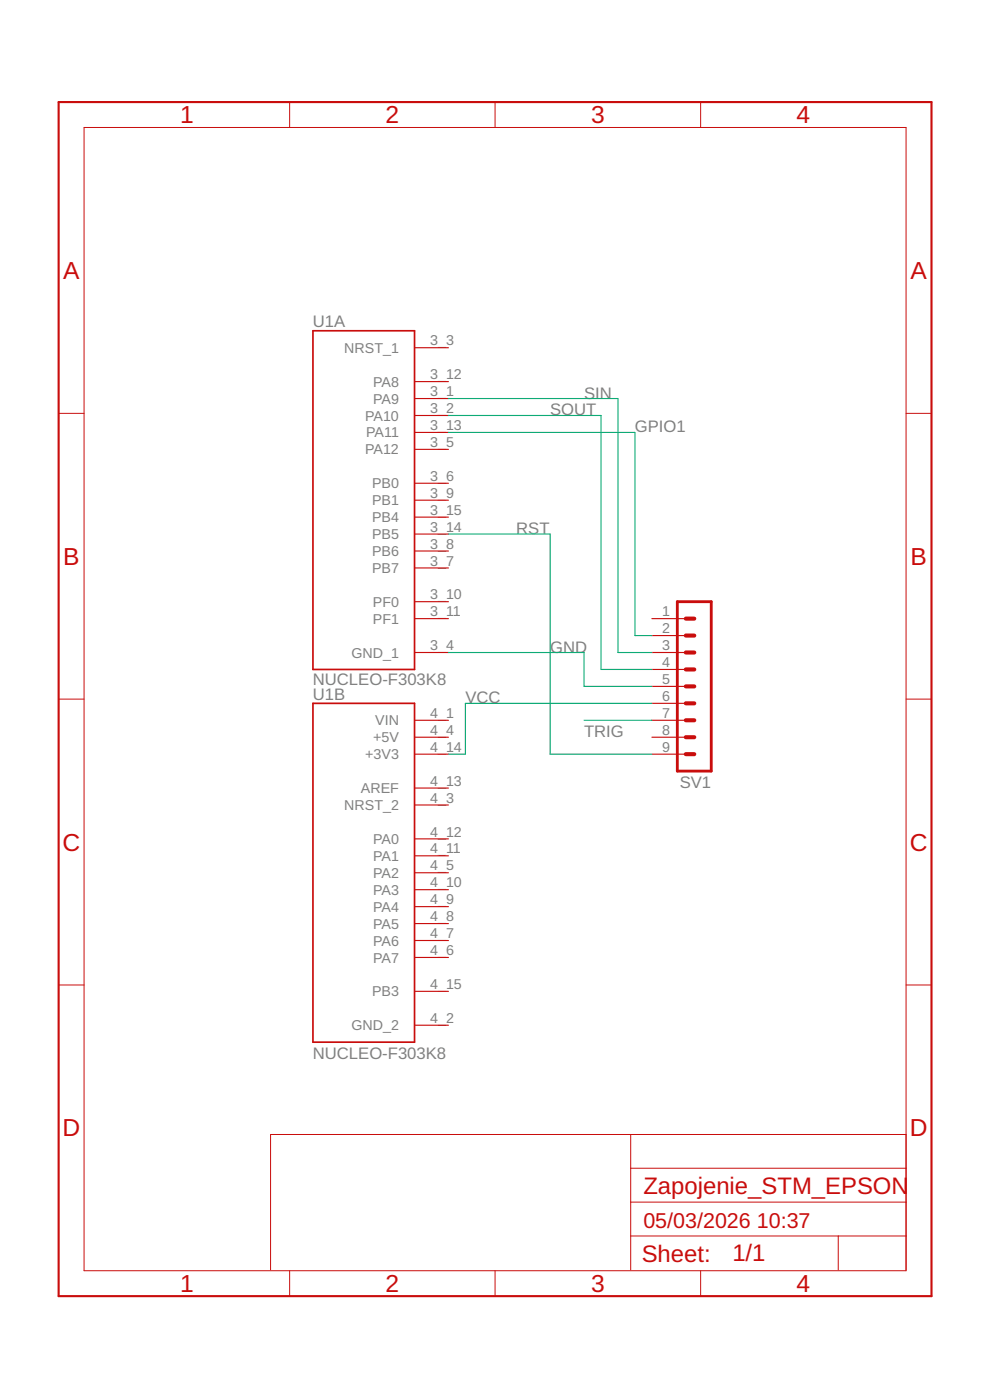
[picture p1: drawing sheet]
<svg xmlns="http://www.w3.org/2000/svg" width="148mm" height="210mm" viewBox="0 0 148 210" stroke-linecap="round" stroke-linejoin="round" font-family="sans-serif">
<defs><g id="words">
<g font-size="3.7" fill="#c90d0c">
<text x="27" y="18.5">1</text>
<text x="57.8" y="18.5">2</text>
<text x="88.5" y="18.5">3</text>
<text x="119.3" y="18.5">4</text>
<text x="9.5" y="41.8">A</text>
<text x="136.4" y="41.8">A</text>
<text x="9.5" y="84.7">B</text>
<text x="136.4" y="84.7">B</text>
<text x="9.4" y="127.5">C</text>
<text x="136.3" y="127.5">C</text>
<text x="9.4" y="170.4">D</text>
<text x="136.3" y="170.4">D</text>
<text x="27" y="193.7">1</text>
<text x="57.8" y="193.7">2</text>
<text x="88.5" y="193.7">3</text>
<text x="119.3" y="193.7">4</text>
</g>
<g font-size="3.6" fill="#c90d0c">
<text x="96.4" y="179">Zapojenie_STM_EPSON</text>
<text x="96.1" y="189.3">Sheet:</text>
<text x="109.7" y="189.1">1/1</text>
</g>
<g font-size="3.2" fill="#c90d0c">
<text x="96.4" y="184.1">05/03/2026</text>
<text x="113.4" y="184.1">10:37</text>
</g>
<g font-size="2.5" fill="#808080">
<text x="46.9" y="49">U1A</text>
<text x="87.5" y="59.8">SIN</text>
<text x="82.4" y="62.3">SOUT</text>
<text x="95.1" y="64.8">GPIO1</text>
<text x="77.3" y="80.1">RST</text>
<text x="82.4" y="97.8">GND</text>
<text x="46.9" y="102.7">NUCLEO-F303K8</text>
<text x="46.9" y="104.9">U1B</text>
<text x="69.7" y="105.5">VCC</text>
<text x="87.5" y="110.5">TRIG</text>
<text x="101.8" y="118.2">SV1</text>
<text x="46.9" y="158.8">NUCLEO-F303K8</text>
</g>
<g font-size="2.1" fill="#808080">
<text x="51.6" y="52.9">NRST_1</text>
<text x="64.4" y="51.8">3_3</text>
<text x="55.9" y="58">PA8</text>
<text x="64.4" y="59.4">3_1</text>
<text x="64.4" y="56.9">3_12</text>
<text x="54.7" y="63.1">PA10</text>
<text x="54.9" y="65.6">PA11</text>
<text x="55.9" y="60.5">PA9</text>
<text x="64.4" y="61.9">3_2</text>
<text x="64.4" y="64.5">3_13</text>
<text x="54.7" y="68.1">PA12</text>
<text x="64.4" y="67">3_5</text>
<text x="55.7" y="73.2">PB0</text>
<text x="55.7" y="75.7">PB1</text>
<text x="64.4" y="72.1">3_6</text>
<text x="64.4" y="74.6">3_9</text>
<text x="64.4" y="77.2">3_15</text>
<text x="55.7" y="83.4">PB6</text>
<text x="55.7" y="80.8">PB5</text>
<text x="55.7" y="78.3">PB4</text>
<text x="64.4" y="82.2">3_8</text>
<text x="64.4" y="79.7">3_14</text>
<text x="55.7" y="85.9">PB7</text>
<text x="64.4" y="84.8">3_7</text>
<text x="64.4" y="89.9">3_10</text>
<text x="55.9" y="91">PF0</text>
<text x="55.9" y="93.5">PF1</text>
<text x="64.4" y="92.4">3_11</text>
<text x="99.2" y="92.4">1</text>
<text x="99.2" y="94.9">2</text>
<text x="52.6" y="98.6">GND_1</text>
<text x="64.4" y="97.5">3_4</text>
<text x="99.2" y="97.5">3</text>
<text x="99.2" y="100">4</text>
<text x="64.4" y="107.6">4_1</text>
<text x="99.2" y="102.6">5</text>
<text x="99.2" y="105.1">6</text>
<text x="99.2" y="107.6">7</text>
<text x="54.7" y="113.8">+3V3</text>
<text x="55.9" y="111.3">+5V</text>
<text x="56.2" y="108.8">VIN</text>
<text x="64.4" y="110.2">4_4</text>
<text x="64.4" y="112.7">4_14</text>
<text x="99.2" y="110.2">8</text>
<text x="99.2" y="112.7">9</text>
<text x="54.1" y="118.9">AREF</text>
<text x="64.4" y="117.8">4_13</text>
<text x="51.6" y="121.5">NRST_2</text>
<text x="64.4" y="125.4">4_12</text>
<text x="64.4" y="120.3">4_3</text>
<text x="55.9" y="131.6">PA2</text>
<text x="55.9" y="129.1">PA1</text>
<text x="55.9" y="126.5">PA0</text>
<text x="64.4" y="130.5">4_5</text>
<text x="64.4" y="128">4_11</text>
<text x="55.9" y="136.7">PA4</text>
<text x="55.9" y="134.2">PA3</text>
<text x="64.4" y="135.6">4_9</text>
<text x="64.4" y="133">4_10</text>
<text x="55.9" y="141.8">PA6</text>
<text x="55.9" y="139.2">PA5</text>
<text x="64.4" y="143.2">4_6</text>
<text x="64.4" y="140.7">4_7</text>
<text x="64.4" y="138.1">4_8</text>
<text x="55.7" y="149.4">PB3</text>
<text x="55.9" y="144.3">PA7</text>
<text x="64.4" y="148.3">4_15</text>
<text x="52.6" y="154.5">GND_2</text>
<text x="64.4" y="153.4">4_2</text>
</g>
</g></defs>
<path d="M101.5 90.2h5.1v25.4h-5.1z" fill="none" stroke="#c90d0c" stroke-width=".42"/>
<path d="M102.7 97.8h1.3M102.7 95.3h1.3M102.7 92.8h1.3M102.7 102.9h1.3M102.7 100.4h1.3M102.7 110.5h1.3M102.7 108h1.3M102.7 105.5h1.3M102.7 113.1h1.3" fill="none" stroke="#c90d0c" stroke-width=".61"/>
<g fill="none" stroke="#c90d0c" stroke-width=".17">
<path d="M62.1 59.8h5.1M62.1 52.1h5.1M62.1 57.2h5.1M62.1 62.3h5.1M62.1 67.4h5.1M62.1 72.5h5.1M62.1 75h5.1M62.1 64.8h5.1M62.1 77.5h5.1M62.1 92.8h5.1M62.1 97.8h5.1M62.1 85.2h5.1"/>
<path d="M62.1 82.6h5.1M62.1 90.2h5.1M62.1 80.1h5.1M97.7 92.8h5M97.7 95.3h5M97.7 97.8h5M62.1 108h5.1M62.1 110.5h5.1M62.1 113.1h5.1M62.1 118.2h5.1M97.7 100.4h5M97.7 102.9h5"/>
<path d="M97.7 105.5h5M97.7 108h5M97.7 110.5h5M97.7 113.1h5M62.1 130.9h5.1M62.1 135.9h5.1M62.1 138.5h5.1M62.1 128.3h5.1M62.1 133.4h5.1M62.1 125.8h5.1M62.1 120.7h5.1M62.1 143.6h5.1"/>
<path d="M62.1 141h5.1M62.1 148.6h5.1M62.1 153.7h5.1"/>
</g>
<path d="M46.9 49.6h15.2v50.8h-15.2zM46.9 105.5h15.2v50.8h-15.2z" fill="none" stroke="#c90d0c" stroke-width=".25"/>
<g fill="none" stroke="#c90d0c" stroke-width=".15">
<path d="M12.6 19.1h123.1v171.4h-123.1zM43.4 15.3v3.8M74.2 15.3v3.8M105 15.3v3.8M8.8 62h3.8M135.7 62h3.9M8.8 104.8h3.8M135.7 104.8h3.9M8.8 147.7h3.8M135.7 147.7h3.9M94.5 170.1v20.3M94.5 175.2h41.2"/>
<path d="M135.7 170.1h-95.2v20.3M43.4 190.5v3.8M74.2 190.5v3.8M94.5 185.3h41.2M94.5 180.2h41.2M105 190.5v3.8M125.6 185.3v5.1"/>
</g>
<path d="M8.8 15.3h130.8v179h-130.8z" fill="none" stroke="#c90d0c" stroke-width=".32"/>
<path d="M67.2 59.8h25.4v38h5.1M67.2 64.8h27.9v30.5h2.6M67.2 62.3h22.8v38.1h7.7M67.2 97.8h20.3v5.1h10.2M67.2 80.1h15.2v33h15.3M87.5 108h10.2M97.7 105.5h-28v7.6h-2.5" fill="none" stroke="#0dab76" stroke-width=".17"/>
<use href="#words"/>
</svg>
